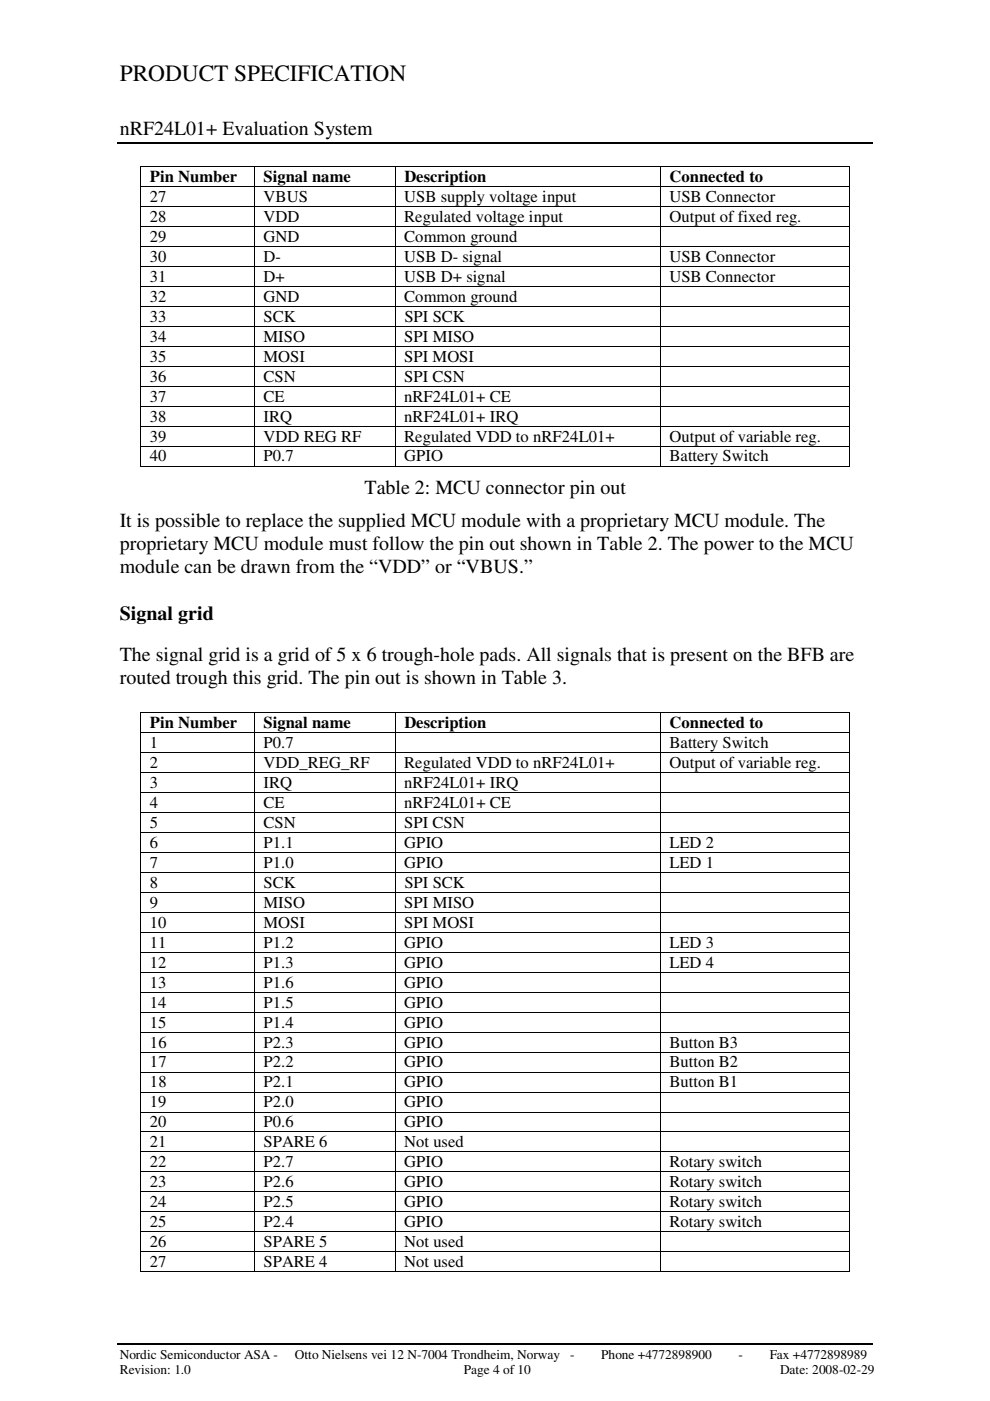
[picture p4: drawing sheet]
<svg xmlns="http://www.w3.org/2000/svg" width="210mm" height="297mm" viewBox="0 0 210 297" stroke-linecap="round" stroke-linejoin="round" font-family="sans-serif">
<defs><g id="words">
<text font-size="5" x="25.4" y="17.2">PRODUCT SPECIFICATION</text>
<g font-size="4.2">
<text x="25.4" y="28.7">nRF24L01+ Evaluation System</text>
<text x="77.3" y="104.8">Table 2: MCU connector pin out</text>
<text x="25.4" y="111.8">It is possible to replace the supplied MCU module with a proprietary MCU module. The</text>
<text x="25.4" y="116.7">proprietary MCU module must follow the pin out shown in Table 2. The power to the MCU</text>
<text x="25.4" y="121.6">module can be drawn from the “VDD” or “VBUS.”</text>
<text x="25.4" y="131.4">Signal grid</text>
<text x="25.4" y="140.2">The signal grid is a grid of 5 x 6 trough-hole pads. All signals that is present on the BFB are</text>
<text x="25.4" y="145.1">routed trough this grid. The pin out is shown in Table 3.</text>
</g>
<g font-size="3.5">
<text x="31.8" y="38.7">Pin Number</text>
<text x="55.9" y="38.7">Signal name</text>
<text x="85.7" y="38.7">Description</text>
<text x="142" y="38.7">Connected to</text>
<text x="31.8" y="42.8">27</text>
<text x="31.8" y="47">28</text>
<text x="55.9" y="42.8">VBUS</text>
<text x="55.9" y="47">VDD</text>
<text x="85.7" y="42.8">USB supply voltage input</text>
<text x="85.7" y="47">Regulated voltage input</text>
<text x="141.9" y="42.8">USB Connector</text>
<text x="142" y="47">Output of fixed reg.</text>
<text x="31.8" y="51.3">29</text>
<text x="55.9" y="51.3">GND</text>
<text x="85.7" y="51.3">Common ground</text>
<text x="31.8" y="55.5">30</text>
<text x="31.8" y="59.7">31</text>
<text x="55.9" y="55.5">D-</text>
<text x="55.9" y="59.7">D+</text>
<text x="85.7" y="55.5">USB D- signal</text>
<text x="85.7" y="59.7">USB D+ signal</text>
<text x="141.9" y="59.7">USB Connector</text>
<text x="141.9" y="55.5">USB Connector</text>
<text x="31.8" y="64">32</text>
<text x="55.9" y="64">GND</text>
<text x="85.7" y="64">Common ground</text>
<text x="31.8" y="68.2">33</text>
<text x="55.9" y="68.2">SCK</text>
<text x="85.7" y="68.2">SPI SCK</text>
<text x="31.8" y="72.4">34</text>
<text x="31.8" y="76.7">35</text>
<text x="55.9" y="72.4">MISO</text>
<text x="55.9" y="76.7">MOSI</text>
<text x="85.7" y="76.7">SPI MOSI</text>
<text x="85.7" y="72.4">SPI MISO</text>
<text x="31.8" y="80.9">36</text>
<text x="55.9" y="80.9">CSN</text>
<text x="85.7" y="80.9">SPI CSN</text>
<text x="31.8" y="85.1">37</text>
<text x="31.8" y="89.4">38</text>
<text x="55.9" y="89.4">IRQ</text>
<text x="55.9" y="85.1">CE</text>
<text x="85.7" y="85.1">nRF24L01+ CE</text>
<text x="85.7" y="89.4">nRF24L01+ IRQ</text>
<text x="31.8" y="93.6">39</text>
<text x="55.9" y="93.6">VDD REG RF</text>
<text x="85.7" y="93.6">Regulated VDD to nRF24L01+</text>
<text x="142" y="93.6">Output of variable reg.</text>
<text x="31.8" y="97.8">40</text>
<text x="55.9" y="97.8">P0.7</text>
<text x="85.7" y="97.8">GPIO</text>
<text x="141.9" y="97.8">Battery Switch</text>
<text x="31.8" y="154.4">Pin Number</text>
<text x="55.9" y="154.4">Signal name</text>
<text x="85.7" y="154.4">Description</text>
<text x="142" y="154.4">Connected to</text>
<text x="31.8" y="158.6">1</text>
<text x="55.9" y="158.6">P0.7</text>
<text x="141.9" y="158.6">Battery Switch</text>
<text x="31.8" y="162.8">2</text>
<text x="31.8" y="167.1">3</text>
<text x="55.9" y="167.1">IRQ</text>
<text x="55.9" y="162.8">VDD_REG_RF</text>
<text x="85.7" y="167.1">nRF24L01+ IRQ</text>
<text x="85.7" y="162.8">Regulated VDD to nRF24L01+</text>
<text x="142" y="162.8">Output of variable reg.</text>
<text x="31.8" y="171.3">4</text>
<text x="55.9" y="171.3">CE</text>
<text x="85.7" y="171.3">nRF24L01+ CE</text>
<text x="31.8" y="175.5">5</text>
<text x="31.8" y="179.8">6</text>
<text x="55.9" y="175.5">CSN</text>
<text x="55.9" y="179.8">P1.1</text>
<text x="85.7" y="179.8">GPIO</text>
<text x="85.7" y="175.5">SPI CSN</text>
<text x="141.9" y="179.8">LED 2</text>
<text x="31.8" y="184">7</text>
<text x="55.9" y="184">P1.0</text>
<text x="85.7" y="184">GPIO</text>
<text x="141.9" y="184">LED 1</text>
<text x="31.8" y="188.2">8</text>
<text x="55.9" y="188.2">SCK</text>
<text x="85.7" y="188.2">SPI SCK</text>
<text x="31.8" y="192.5">9</text>
<text x="31.8" y="196.7">10</text>
<text x="55.9" y="192.5">MISO</text>
<text x="55.9" y="196.7">MOSI</text>
<text x="85.7" y="196.7">SPI MOSI</text>
<text x="85.7" y="192.5">SPI MISO</text>
<text x="31.8" y="200.9">11</text>
<text x="55.9" y="200.9">P1.2</text>
<text x="85.7" y="200.9">GPIO</text>
<text x="141.9" y="200.9">LED 3</text>
<text x="31.8" y="205.2">12</text>
<text x="31.8" y="209.4">13</text>
<text x="55.9" y="205.2">P1.3</text>
<text x="55.9" y="209.4">P1.6</text>
<text x="85.7" y="205.2">GPIO</text>
<text x="85.7" y="209.4">GPIO</text>
<text x="141.9" y="205.2">LED 4</text>
<text x="31.8" y="213.6">14</text>
<text x="55.9" y="213.6">P1.5</text>
<text x="85.7" y="213.6">GPIO</text>
<text x="31.8" y="217.9">15</text>
<text x="55.9" y="217.9">P1.4</text>
<text x="85.7" y="217.9">GPIO</text>
<text x="31.8" y="222.1">16</text>
<text x="31.8" y="226.3">17</text>
<text x="55.9" y="222.1">P2.3</text>
<text x="55.9" y="226.3">P2.2</text>
<text x="85.7" y="222.1">GPIO</text>
<text x="85.7" y="226.3">GPIO</text>
<text x="141.9" y="222.1">Button B3</text>
<text x="141.9" y="226.3">Button B2</text>
<text x="31.8" y="230.6">18</text>
<text x="55.9" y="230.6">P2.1</text>
<text x="85.7" y="230.6">GPIO</text>
<text x="141.9" y="230.6">Button B1</text>
<text x="31.8" y="234.8">19</text>
<text x="31.8" y="239">20</text>
<text x="55.9" y="234.8">P2.0</text>
<text x="55.9" y="239">P0.6</text>
<text x="85.7" y="234.8">GPIO</text>
<text x="85.7" y="239">GPIO</text>
<text x="31.8" y="243.3">21</text>
<text x="55.9" y="243.3">SPARE 6</text>
<text x="85.7" y="243.3">Not used</text>
<text x="31.8" y="247.5">22</text>
<text x="31.8" y="251.7">23</text>
<text x="55.9" y="247.5">P2.7</text>
<text x="55.9" y="251.7">P2.6</text>
<text x="85.7" y="247.5">GPIO</text>
<text x="85.7" y="251.7">GPIO</text>
<text x="141.9" y="247.5">Rotary switch</text>
<text x="141.9" y="251.7">Rotary switch</text>
<text x="31.8" y="256">24</text>
<text x="55.9" y="256">P2.5</text>
<text x="85.7" y="256">GPIO</text>
<text x="141.9" y="256">Rotary switch</text>
<text x="31.8" y="260.2">25</text>
<text x="55.9" y="260.2">P2.4</text>
<text x="85.7" y="260.2">GPIO</text>
<text x="141.9" y="260.2">Rotary switch</text>
<text x="31.8" y="264.4">26</text>
<text x="31.8" y="268.7">27</text>
<text x="55.9" y="264.4">SPARE 5</text>
<text x="55.9" y="268.7">SPARE 4</text>
<text x="85.7" y="264.4">Not used</text>
<text x="85.7" y="268.7">Not used</text>
</g>
<g font-size="2.8">
<text x="25.4" y="288.1">Nordic Semiconductor ASA -</text>
<text x="25.4" y="291.4">Revision: 1.0</text>
<text x="62.5" y="288.1">Otto Nielsens vei 12 N-7004 Trondheim, Norway</text>
<text x="98.3" y="291.4">Page 4 of 10</text>
<text x="120.9" y="288.1">-</text>
<text x="127.5" y="288.1">Phone +4772898900</text>
<text x="156.6" y="288.1">-</text>
<text x="163.2" y="288.1">Fax +4772898989</text>
<text x="165.4" y="291.4">Date: 2008-02-29</text>
</g>
</g></defs>
<path d="M24.9 30.2h160.2M24.9 285h160.2" fill="none" stroke="#000" stroke-width=".25"/>
<g fill="#000">
<path d="M29.8 35.2h.2v.2h-.2zM29.8 39.5h.2v.1h-.2zM53.9 35.2h.2v.2h-.2zM53.9 39.5h.2v.1h-.2zM83.7 35.2h.2v.2h-.2zM83.7 39.5h.2v.1h-.2zM140 35.2h.1v.2h-.1zM140 39.5h.1v.1h-.1zM180 35.2h.2v.2h-.2zM180 39.5h.2v.1h-.2zM29.8 43.7h.2v.2h-.2zM29.8 47.9h.2v.2h-.2z"/>
<path d="M29.8 52.2h.2v.1h-.2zM29.8 56.4h.2v.2h-.2zM53.9 43.7h.2v.2h-.2zM53.9 47.9h.2v.2h-.2zM53.9 52.2h.2v.1h-.2zM53.9 56.4h.2v.2h-.2zM83.7 43.7h.2v.2h-.2zM83.7 47.9h.2v.2h-.2zM83.7 52.2h.2v.1h-.2zM83.7 56.4h.2v.2h-.2zM140 43.7h.1v.2h-.1zM140 47.9h.1v.2h-.1z"/>
<path d="M140 52.2h.1v.1h-.1zM140 56.4h.1v.2h-.1zM180 43.7h.2v.2h-.2zM180 47.9h.2v.2h-.2zM180 52.2h.2v.1h-.2zM180 56.4h.2v.2h-.2zM29.8 60.6h.2v.2h-.2zM29.8 64.9h.2v.1h-.2zM29.8 69.1h.2v.2h-.2zM29.8 73.3h.2v.2h-.2zM29.8 77.6h.2v.1h-.2zM53.9 60.6h.2v.2h-.2z"/>
<path d="M53.9 64.9h.2v.1h-.2zM53.9 69.1h.2v.2h-.2zM53.9 73.3h.2v.2h-.2zM53.9 77.6h.2v.1h-.2zM83.7 60.6h.2v.2h-.2zM83.7 64.9h.2v.1h-.2zM83.7 69.1h.2v.2h-.2zM83.7 73.3h.2v.2h-.2zM83.7 77.6h.2v.1h-.2zM140 60.6h.1v.2h-.1zM140 64.9h.1v.1h-.1zM140 69.1h.1v.2h-.1z"/>
<path d="M140 73.3h.1v.2h-.1zM140 77.6h.1v.1h-.1zM180 60.6h.2v.2h-.2zM180 64.9h.2v.1h-.2zM180 69.1h.2v.2h-.2zM180 73.3h.2v.2h-.2zM180 77.6h.2v.1h-.2zM29.8 81.8h.2v.2h-.2zM29.8 86h.2v.2h-.2zM29.8 90.3h.2v.1h-.2zM29.8 94.5h.2v.2h-.2zM29.8 98.7h.2v.2h-.2z"/>
<path d="M53.9 81.8h.2v.2h-.2zM53.9 86h.2v.2h-.2zM53.9 90.3h.2v.1h-.2zM53.9 94.5h.2v.2h-.2zM53.9 98.7h.2v.2h-.2zM83.7 81.8h.2v.2h-.2zM83.7 86h.2v.2h-.2zM83.7 90.3h.2v.1h-.2zM83.7 94.5h.2v.2h-.2zM83.7 98.7h.2v.2h-.2zM140 81.8h.1v.2h-.1zM140 86h.1v.2h-.1z"/>
<path d="M140 90.3h.1v.1h-.1zM140 94.5h.1v.2h-.1zM140 98.7h.1v.2h-.1zM180 81.8h.2v.2h-.2zM180 86h.2v.2h-.2zM180 90.3h.2v.1h-.2zM180 94.5h.2v.2h-.2zM180 98.7h.2v.2h-.2zM29.8 151h.2v.2h-.2zM29.8 155.3h.2v.1h-.2zM29.8 159.5h.2v.2h-.2zM53.9 151h.2v.2h-.2z"/>
<path d="M53.9 155.3h.2v.1h-.2zM53.9 159.5h.2v.2h-.2zM83.7 151h.2v.2h-.2zM83.7 155.3h.2v.1h-.2zM83.7 159.5h.2v.2h-.2zM140 151h.1v.2h-.1zM140 155.3h.1v.1h-.1zM140 159.5h.1v.2h-.1zM180 151h.2v.2h-.2zM180 155.3h.2v.1h-.2zM180 159.5h.2v.2h-.2zM29.8 163.7h.2v.2h-.2z"/>
<path d="M29.8 168h.2v.1h-.2zM29.8 172.2h.2v.2h-.2zM29.8 176.4h.2v.2h-.2zM53.9 163.7h.2v.2h-.2zM53.9 168h.2v.1h-.2zM53.9 172.2h.2v.2h-.2zM53.9 176.4h.2v.2h-.2zM83.7 163.7h.2v.2h-.2zM83.7 168h.2v.1h-.2zM83.7 172.2h.2v.2h-.2zM83.7 176.4h.2v.2h-.2zM140 163.7h.1v.2h-.1z"/>
<path d="M140 168h.1v.1h-.1zM140 172.2h.1v.2h-.1zM140 176.4h.1v.2h-.1zM180 163.7h.2v.2h-.2zM180 168h.2v.1h-.2zM180 172.2h.2v.2h-.2zM180 176.4h.2v.2h-.2zM29.8 180.7h.2v.1h-.2zM29.8 184.9h.2v.2h-.2zM29.8 189.1h.2v.2h-.2zM29.8 193.4h.2v.1h-.2zM29.8 197.6h.2v.2h-.2z"/>
<path d="M53.9 180.7h.2v.1h-.2zM53.9 184.9h.2v.2h-.2zM53.9 189.1h.2v.2h-.2zM53.9 193.4h.2v.1h-.2zM53.9 197.6h.2v.2h-.2zM83.7 180.7h.2v.1h-.2zM83.7 184.9h.2v.2h-.2zM83.7 189.1h.2v.2h-.2zM83.7 193.4h.2v.1h-.2zM83.7 197.6h.2v.2h-.2zM140 180.7h.1v.1h-.1zM140 184.9h.1v.2h-.1z"/>
<path d="M140 189.1h.1v.2h-.1zM140 193.4h.1v.1h-.1zM140 197.6h.1v.2h-.1zM180 180.7h.2v.1h-.2zM180 184.9h.2v.2h-.2zM180 189.1h.2v.2h-.2zM180 193.4h.2v.1h-.2zM180 197.6h.2v.2h-.2zM29.8 201.8h.2v.2h-.2zM29.8 206.1h.2v.1h-.2zM29.8 210.3h.2v.2h-.2zM29.8 214.5h.2v.2h-.2z"/>
<path d="M29.8 218.8h.2v.1h-.2zM53.9 201.8h.2v.2h-.2zM53.9 206.1h.2v.1h-.2zM53.9 210.3h.2v.2h-.2zM53.9 214.5h.2v.2h-.2zM53.9 218.8h.2v.1h-.2zM83.7 201.8h.2v.2h-.2zM83.7 206.1h.2v.1h-.2zM83.7 210.3h.2v.2h-.2zM83.7 214.5h.2v.2h-.2zM83.7 218.8h.2v.1h-.2zM140 201.8h.1v.2h-.1z"/>
<path d="M140 206.1h.1v.1h-.1zM140 210.3h.1v.2h-.1zM140 214.5h.1v.2h-.1zM140 218.8h.1v.1h-.1zM180 201.8h.2v.2h-.2zM180 206.1h.2v.1h-.2zM180 210.3h.2v.2h-.2zM180 214.5h.2v.2h-.2zM180 218.8h.2v.1h-.2zM29.8 223h.2v.2h-.2zM29.8 227.2h.2v.2h-.2zM29.8 231.5h.2v.1h-.2z"/>
<path d="M29.8 235.7h.2v.2h-.2zM29.8 239.9h.2v.2h-.2zM53.9 223h.2v.2h-.2zM53.9 227.2h.2v.2h-.2zM53.9 231.5h.2v.1h-.2zM53.9 235.7h.2v.2h-.2zM53.9 239.9h.2v.2h-.2zM83.7 223h.2v.2h-.2zM83.7 227.2h.2v.2h-.2zM83.7 231.5h.2v.1h-.2zM83.7 235.7h.2v.2h-.2zM83.7 239.9h.2v.2h-.2z"/>
<path d="M140 223h.1v.2h-.1zM140 227.2h.1v.2h-.1zM140 231.5h.1v.1h-.1zM140 235.7h.1v.2h-.1zM140 239.9h.1v.2h-.1zM180 223h.2v.2h-.2zM180 227.2h.2v.2h-.2zM180 231.5h.2v.1h-.2zM180 235.7h.2v.2h-.2zM180 239.9h.2v.2h-.2zM29.8 244.2h.2v.1h-.2zM29.8 248.4h.2v.2h-.2z"/>
<path d="M29.8 252.6h.2v.2h-.2zM29.8 256.9h.2v.1h-.2zM53.9 244.2h.2v.1h-.2zM53.9 248.4h.2v.2h-.2zM53.9 252.6h.2v.2h-.2zM53.9 256.9h.2v.1h-.2zM83.7 244.2h.2v.1h-.2zM83.7 248.4h.2v.2h-.2zM83.7 252.6h.2v.2h-.2zM83.7 256.9h.2v.1h-.2zM140 244.2h.1v.1h-.1zM140 248.4h.1v.2h-.1z"/>
<path d="M140 252.6h.1v.2h-.1zM140 256.9h.1v.1h-.1zM180 244.2h.2v.1h-.2zM180 248.4h.2v.2h-.2zM180 252.6h.2v.2h-.2zM180 256.9h.2v.1h-.2zM29.8 261.1h.2v.2h-.2zM29.8 265.3h.2v.2h-.2zM29.8 269.6h.2v.1h-.2zM53.9 261.1h.2v.2h-.2zM53.9 265.3h.2v.2h-.2zM53.9 269.6h.2v.1h-.2z"/>
<path d="M83.7 261.1h.2v.2h-.2zM83.7 265.3h.2v.2h-.2zM83.7 269.6h.2v.1h-.2zM140 261.1h.1v.2h-.1zM140 265.3h.1v.2h-.1zM140 269.6h.1v.1h-.1zM180 261.1h.2v.2h-.2zM180 265.3h.2v.2h-.2zM180 269.6h.2v.1h-.2z"/>
</g>
<g fill="none" stroke="#000" stroke-width=".21">
<path d="M29.9 35.4v4.1M29.9 39.6v4.1M30 35.3h23.9M30 39.6h23.9M54 35.4v4.1M54 39.6v4.1M54.1 35.3h29.6M54.1 39.6h29.6M83.8 35.4v4.1M83.8 39.6v4.1M83.9 35.3h56.1M83.9 39.6h56.1"/>
<path d="M140 35.4v4.1M140 39.6v4.1M140.1 35.3h39.9M140.1 39.6h39.9M180.1 35.4v4.1M180.1 39.6v4.1M29.9 43.9v4M29.9 48.1v4.1M29.9 52.3v4.1M29.9 56.6v4M30 43.8h23.9M30 48h23.9"/>
<path d="M30 52.3h23.9M30 56.5h23.9M54 43.9v4M54 48.1v4.1M54 52.3v4.1M54 56.6v4M54.1 43.8h29.6M54.1 48h29.6M54.1 52.3h29.6M54.1 56.5h29.6M83.8 43.9v4M83.8 48.1v4.1"/>
<path d="M83.8 52.3v4.1M83.8 56.6v4M83.9 43.8h56.1M83.9 48h56.1M83.9 52.3h56.1M83.9 56.5h56.1M140 43.9v4M140 48.1v4.1M140 52.3v4.1M140 56.6v4M140.1 43.8h39.9M140.1 48h39.9"/>
<path d="M140.1 52.3h39.9M140.1 56.5h39.9M180.1 43.9v4M180.1 48.1v4.1M180.1 52.3v4.1M180.1 56.6v4M29.9 60.8v4.1M29.9 65v4.1M29.9 69.3v4M29.9 73.5v4.1M29.9 77.7v4.1M30 60.7h23.9"/>
<path d="M30 65h23.9M30 69.2h23.9M30 73.4h23.9M30 77.7h23.9M54 60.8v4.1M54 65v4.1M54 69.3v4M54 73.5v4.1M54 77.7v4.1M54.1 60.7h29.6M54.1 65h29.6M54.1 69.2h29.6"/>
<path d="M54.1 73.4h29.6M54.1 77.7h29.6M83.8 60.8v4.1M83.8 65v4.1M83.8 69.3v4M83.8 73.5v4.1M83.8 77.7v4.1M83.9 60.7h56.1M83.9 65h56.1M83.9 69.2h56.1M83.9 73.4h56.1M83.9 77.7h56.1"/>
<path d="M140 60.8v4.1M140 65v4.1M140 69.3v4M140 73.5v4.1M140 77.7v4.1M140.1 60.7h39.9M140.1 65h39.9M140.1 69.2h39.9M140.1 73.4h39.9M140.1 77.7h39.9M180.1 60.8v4.1M180.1 65v4.1"/>
<path d="M180.1 69.3v4M180.1 73.5v4.1M180.1 77.7v4.1M29.9 82v4M29.9 86.2v4.1M29.9 90.4v4.1M29.9 94.7v4M30 81.9h23.9M30 86.1h23.9M30 90.4h23.9M30 94.6h23.9M30 98.8h23.9"/>
<path d="M54 82v4M54 86.2v4.1M54 90.4v4.1M54 94.7v4M54.1 81.9h29.6M54.1 86.1h29.6M54.1 90.4h29.6M54.1 94.6h29.6M54.1 98.8h29.6M83.8 82v4M83.8 86.2v4.1M83.8 90.4v4.1"/>
<path d="M83.8 94.7v4M83.9 81.9h56.1M83.9 86.1h56.1M83.9 90.4h56.1M83.9 94.6h56.1M83.9 98.8h56.1M140 82v4M140 86.2v4.1M140 90.4v4.1M140 94.7v4M140.1 81.9h39.9M140.1 86.1h39.9"/>
<path d="M140.1 90.4h39.9M140.1 94.6h39.9M140.1 98.8h39.9M180.1 82v4M180.1 86.2v4.1M180.1 90.4v4.1M180.1 94.7v4M29.9 151.2v4.1M29.9 155.4v4.1M29.9 159.7v4M30 151.1h23.9M30 155.3h23.9"/>
<path d="M30 159.6h23.9M54 151.2v4.1M54 155.4v4.1M54 159.7v4M54.1 151.1h29.6M54.1 155.3h29.6M54.1 159.6h29.6M83.8 151.2v4.1M83.8 155.4v4.1M83.8 159.7v4M83.9 151.1h56.1M83.9 155.3h56.1"/>
<path d="M83.9 159.6h56.1M140 151.2v4.1M140 155.4v4.1M140 159.7v4M140.1 151.1h39.9M140.1 155.3h39.9M140.1 159.6h39.9M180.1 151.2v4.1M180.1 155.4v4.1M180.1 159.7v4M29.9 163.9v4.1M29.9 168.1v4.1"/>
<path d="M29.9 172.4v4M29.9 176.6v4.1M30 163.8h23.9M30 168h23.9M30 172.3h23.9M30 176.5h23.9M54 163.9v4.1M54 168.1v4.1M54 172.4v4M54 176.6v4.1M54.1 163.8h29.6M54.1 168h29.6"/>
<path d="M54.1 172.3h29.6M54.1 176.5h29.6M83.8 163.9v4.1M83.8 168.1v4.1M83.8 172.4v4M83.8 176.6v4.1M83.9 163.8h56.1M83.9 168h56.1M83.9 172.3h56.1M83.9 176.5h56.1M140 163.9v4.1M140 168.1v4.1"/>
<path d="M140 172.4v4M140 176.6v4.1M140.1 163.8h39.9M140.1 168h39.9M140.1 172.3h39.9M140.1 176.5h39.9M180.1 163.9v4.1M180.1 168.1v4.1M180.1 172.4v4M180.1 176.6v4.1M29.9 180.8v4.1M29.9 185.1v4"/>
<path d="M29.9 189.3v4.1M29.9 193.5v4.1M29.9 197.8v4M30 180.7h23.9M30 185h23.9M30 189.2h23.9M30 193.4h23.9M30 197.7h23.9M54 180.8v4.1M54 185.1v4M54 189.3v4.1M54 193.5v4.1"/>
<path d="M54 197.8v4M54.1 180.7h29.6M54.1 185h29.6M54.1 189.2h29.6M54.1 193.4h29.6M54.1 197.7h29.6M83.8 180.8v4.1M83.8 185.1v4M83.8 189.3v4.1M83.8 193.5v4.1M83.8 197.8v4M83.9 180.7h56.1"/>
<path d="M83.9 185h56.1M83.9 189.2h56.1M83.9 193.4h56.1M83.9 197.7h56.1M140 180.8v4.1M140 185.1v4M140 189.3v4.1M140 193.5v4.1M140 197.8v4M140.1 180.7h39.9M140.1 185h39.9M140.1 189.2h39.9"/>
<path d="M140.1 193.4h39.9M140.1 197.7h39.9M180.1 180.8v4.1M180.1 185.1v4M180.1 189.3v4.1M180.1 193.5v4.1M180.1 197.8v4M29.9 202v4.1M29.9 206.2v4.1M29.9 210.5v4M29.9 214.7v4.1M29.9 218.9v4.1"/>
<path d="M30 201.9h23.9M30 206.1h23.9M30 210.4h23.9M30 214.6h23.9M30 218.8h23.9M54 202v4.1M54 206.2v4.1M54 210.5v4M54 214.7v4.1M54 218.9v4.1M54.1 201.9h29.6M54.1 206.1h29.6"/>
<path d="M54.1 210.4h29.6M54.1 214.6h29.6M54.1 218.8h29.6M83.8 202v4.1M83.8 206.2v4.1M83.8 210.5v4M83.8 214.7v4.1M83.8 218.9v4.1M83.9 201.9h56.1M83.9 206.1h56.1M83.9 210.4h56.1M83.9 214.6h56.1"/>
<path d="M83.9 218.8h56.1M140 202v4.1M140 206.2v4.1M140 210.5v4M140 214.7v4.1M140 218.9v4.1M140.1 201.9h39.9M140.1 206.1h39.9M140.1 210.4h39.9M140.1 214.6h39.9M140.1 218.8h39.9M180.1 202v4.1"/>
<path d="M180.1 206.2v4.1M180.1 210.5v4M180.1 214.7v4.1M180.1 218.9v4.1M29.9 223.2v4M29.9 227.4v4.1M29.9 231.6v4.1M29.9 235.9v4M30 223.1h23.9M30 227.3h23.9M30 231.5h23.9M30 235.8h23.9"/>
<path d="M54 223.2v4M54 227.4v4.1M54 231.6v4.1M54 235.9v4M54.1 223.1h29.6M54.1 227.3h29.6M54.1 231.5h29.6M54.1 235.8h29.6M83.8 223.2v4M83.8 227.4v4.1M83.8 231.6v4.1M83.8 235.9v4"/>
<path d="M83.9 223.1h56.1M83.9 227.3h56.1M83.9 231.5h56.1M83.9 235.8h56.1M140 223.2v4M140 227.4v4.1M140 231.6v4.1M140 235.9v4M140.1 223.1h39.9M140.1 227.3h39.9M140.1 231.5h39.9M140.1 235.8h39.9"/>
<path d="M180.1 223.2v4M180.1 227.4v4.1M180.1 231.6v4.1M180.1 235.9v4M29.9 240.1v4.1M29.9 244.3v4.1M29.9 248.6v4M29.9 252.8v4.1M29.9 257v4.1M30 240h23.9M30 244.2h23.9M30 248.5h23.9"/>
<path d="M30 252.7h23.9M30 256.9h23.9M54 240.1v4.1M54 244.3v4.1M54 248.6v4M54 252.8v4.1M54 257v4.1M54.1 240h29.6M54.1 244.2h29.6M54.1 248.5h29.6M54.1 252.7h29.6M54.1 256.9h29.6"/>
<path d="M83.8 240.1v4.1M83.8 244.3v4.1M83.8 248.6v4M83.8 252.8v4.1M83.8 257v4.1M83.9 240h56.1M83.9 244.2h56.1M83.9 248.5h56.1M83.9 252.7h56.1M83.9 256.9h56.1M140 240.1v4.1M140 244.3v4.1"/>
<path d="M140 248.6v4M140 252.8v4.1M140 257v4.1M140.1 240h39.9M140.1 244.2h39.9M140.1 248.5h39.9M140.1 252.7h39.9M140.1 256.9h39.9M180.1 240.1v4.1M180.1 244.3v4.1M180.1 248.6v4M180.1 252.8v4.1"/>
<path d="M180.1 257v4.1M29.9 261.3v4M29.9 265.5v4.1M30 261.2h23.9M30 265.4h23.9M30 269.6h23.9M54 261.3v4M54 265.5v4.1M54.1 261.2h29.6M54.1 265.4h29.6M54.1 269.6h29.6M83.8 261.3v4"/>
<path d="M83.8 265.5v4.1M83.9 261.2h56.1M83.9 265.4h56.1M83.9 269.6h56.1M140 261.3v4M140 265.5v4.1M140.1 261.2h39.9M140.1 265.4h39.9M140.1 269.6h39.9M180.1 261.3v4M180.1 265.5v4.1"/>
</g>
<use href="#words"/>
</svg>
